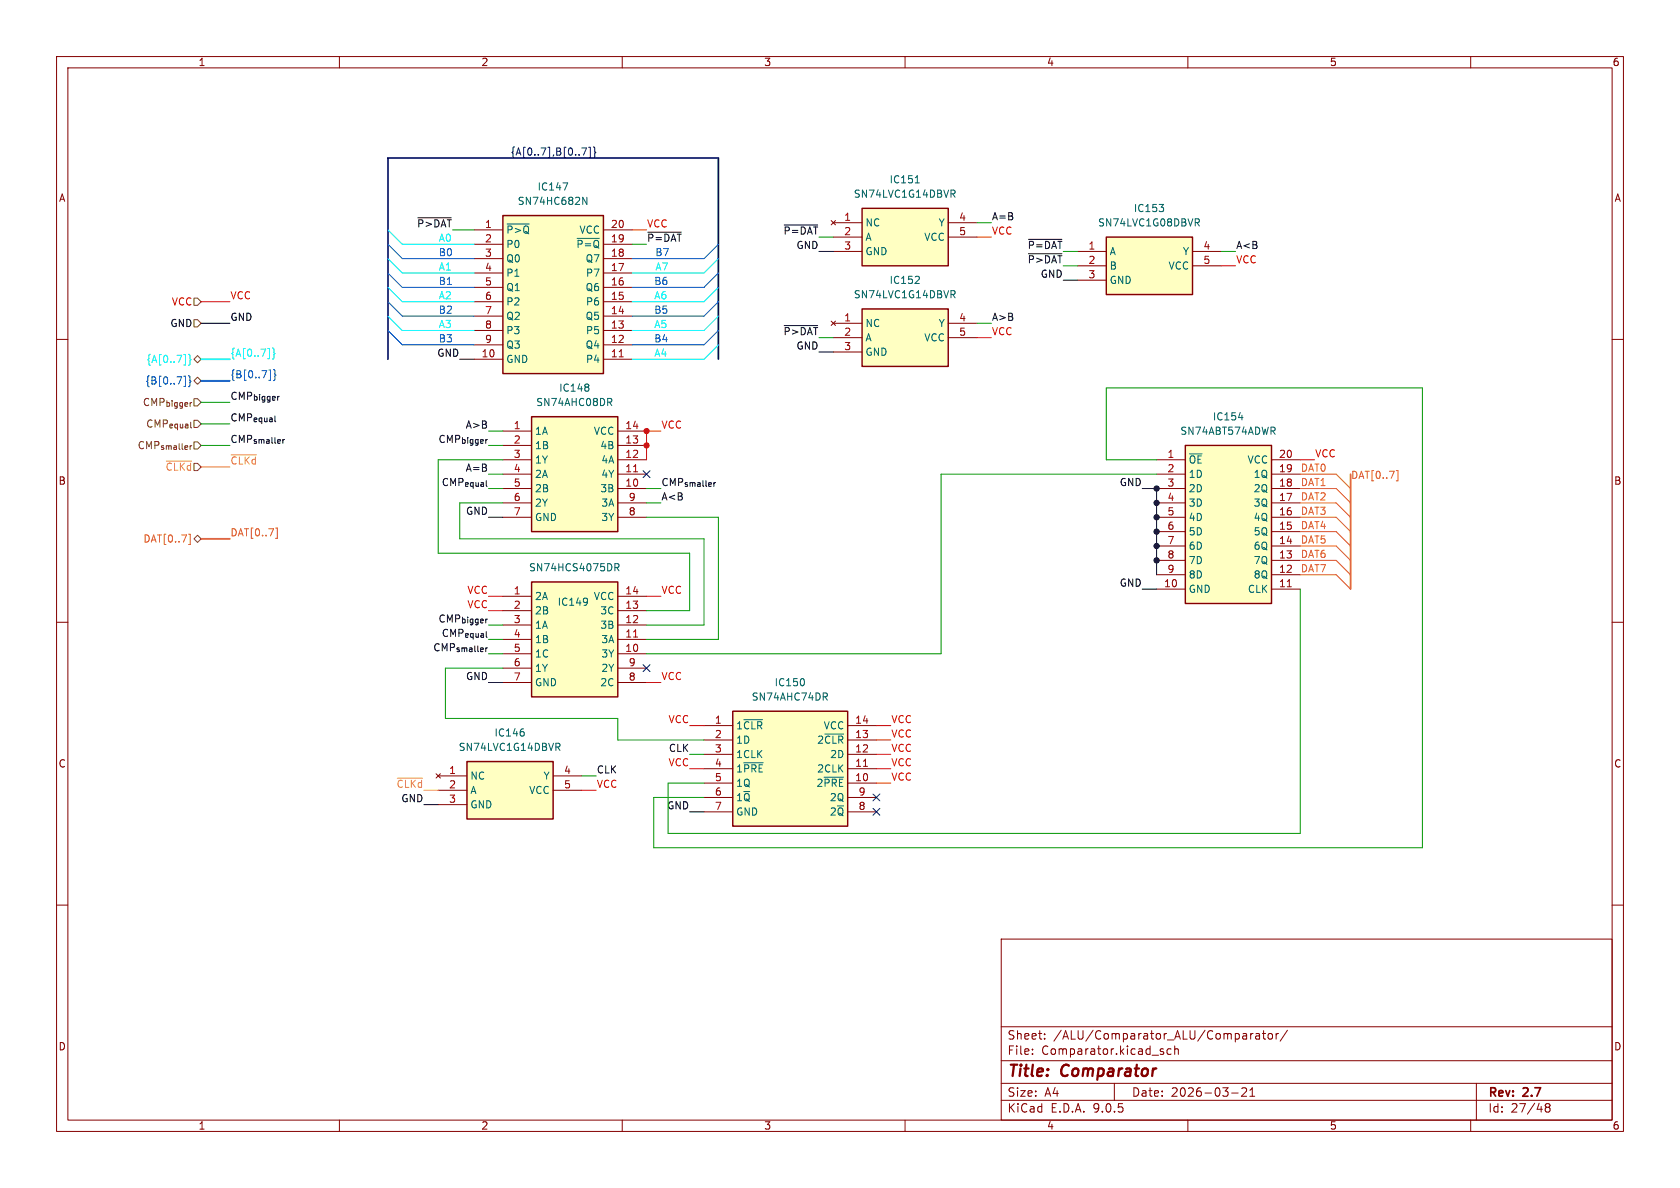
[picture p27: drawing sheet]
<svg xmlns="http://www.w3.org/2000/svg" width="297mm" height="210mm" viewBox="0 0 297 210" stroke-linecap="round" stroke-linejoin="round" font-family="sans-serif">
<defs><g id="words">
<g font-size="2.8" fill="#840000">
<text x="178" y="190.9">Title:</text>
<text x="187.7" y="190.9">Comparator</text>
</g>
<g font-size="2.1" fill="#840000">
<text x="178" y="184">Sheet:</text>
<text x="186.2" y="184">/ALU/Comparator_ALU/Comparator/</text>
<text x="178" y="186.7">File:</text>
<text x="184.1" y="186.7">Comparator.kicad_sch</text>
<text x="178" y="196.9">KiCad</text>
<text x="178" y="194.1">Size:</text>
<text x="184.7" y="194.1">A4</text>
<text x="185.7" y="196.9">E.D.A.</text>
<text x="193.3" y="196.9">9.0.5</text>
<text x="200" y="194.1">Date:</text>
<text x="207" y="194.1">2026-03-21</text>
<text x="263" y="194.3">Rev:</text>
<text x="263" y="196.9">Id:</text>
<text x="267.1" y="196.9">27/48</text>
<text x="269.4" y="194.3">2.7</text>
</g>
<g font-size="1.8" fill="#840000">
<text x="35" y="11.9">1</text>
<text x="85" y="11.9">2</text>
<text x="135" y="11.9">3</text>
<text x="185" y="11.9">4</text>
<text x="235" y="11.9">5</text>
<text x="285" y="11.9">6</text>
<text x="10.3" y="35.9">A</text>
<text x="285.3" y="35.9">A</text>
<text x="10.3" y="85.9">B</text>
<text x="285.3" y="85.9">B</text>
<text x="10.3" y="135.9">C</text>
<text x="285.3" y="135.9">C</text>
<text x="10.3" y="185.9">D</text>
<text x="285.3" y="185.9">D</text>
<text x="35" y="199.9">1</text>
<text x="85" y="199.9">2</text>
<text x="135" y="199.9">3</text>
<text x="185" y="199.9">4</text>
<text x="235" y="199.9">5</text>
<text x="285" y="199.9">6</text>
</g>
<text font-size="1.8" fill="#000084" x="90.2" y="27.6">{A[0..7],B[0..7]}</text>
<g font-size="1.8" fill="#006464">
<text x="94.9" y="33.9">IC147</text>
<text x="150.8" y="35.2">SN74LVC1G14DBVR</text>
<text x="157.2" y="32.6">IC151</text>
<text x="89.4" y="41.5">~{P&gt;Q}</text>
<text x="91.4" y="36.4">SN74HC682N</text>
<text x="102.3" y="41.5">VCC</text>
<text x="152.9" y="40.2">NC</text>
<text x="165.8" y="40.2">Y</text>
<text x="194" y="40.2">SN74LVC1G08DBVR</text>
<text x="200.3" y="37.7">IC153</text>
<text x="89.4" y="44">P0</text>
<text x="89.4" y="46.6">Q0</text>
<text x="101.8" y="44">~{P=Q}</text>
<text x="103.4" y="46.6">Q7</text>
<text x="152.9" y="42.8">A</text>
<text x="152.9" y="45.3">GND</text>
<text x="163.3" y="42.8">VCC</text>
<text x="196.1" y="45.3">A</text>
<text x="196.1" y="47.9">B</text>
<text x="206.5" y="47.9">VCC</text>
<text x="209" y="45.3">Y</text>
<text x="89.4" y="49.1">P1</text>
<text x="89.4" y="51.7">Q1</text>
<text x="103.4" y="51.7">Q6</text>
<text x="103.5" y="49.1">P7</text>
<text x="150.8" y="52.9">SN74LVC1G14DBVR</text>
<text x="157.2" y="50.4">IC152</text>
<text x="196.1" y="50.4">GND</text>
<text x="89.4" y="54.2">P2</text>
<text x="89.4" y="56.7">Q2</text>
<text x="89.4" y="59.3">P3</text>
<text x="103.4" y="56.7">Q5</text>
<text x="103.5" y="54.2">P6</text>
<text x="103.5" y="59.3">P5</text>
<text x="152.9" y="58">NC</text>
<text x="165.8" y="58">Y</text>
<text x="89.4" y="61.8">Q3</text>
<text x="89.4" y="64.4">GND</text>
<text x="103.4" y="61.8">Q4</text>
<text x="103.5" y="64.4">P4</text>
<text x="152.9" y="60.6">A</text>
<text x="152.9" y="63.1">GND</text>
<text x="163.3" y="60.6">VCC</text>
<text x="94.7" y="72">SN74AHC08DR</text>
<text x="98.7" y="69.4">IC148</text>
<text x="94.5" y="77.1">1A</text>
<text x="104.9" y="77.1">VCC</text>
<text x="208.6" y="77.1">SN74ABT574ADWR</text>
<text x="214.3" y="74.5">IC154</text>
<text x="94.5" y="79.6">1B</text>
<text x="94.5" y="82.1">1Y</text>
<text x="106" y="79.6">4B</text>
<text x="106.2" y="82.1">4A</text>
<text x="210.1" y="82.1">~{OE}</text>
<text x="220.5" y="82.1">VCC</text>
<text x="94.5" y="84.7">2A</text>
<text x="94.5" y="87.2">2B</text>
<text x="94.5" y="89.8">2Y</text>
<text x="106" y="87.2">3B</text>
<text x="106.2" y="84.7">4Y</text>
<text x="106.2" y="89.8">3A</text>
<text x="210.1" y="84.7">1D</text>
<text x="210.1" y="87.2">2D</text>
<text x="210.1" y="89.8">3D</text>
<text x="221.5" y="84.7">1Q</text>
<text x="221.5" y="87.2">2Q</text>
<text x="221.5" y="89.8">3Q</text>
<text x="94.5" y="92.3">GND</text>
<text x="106.2" y="92.3">3Y</text>
<text x="210.1" y="92.3">4D</text>
<text x="210.1" y="94.8">5D</text>
<text x="221.5" y="92.3">4Q</text>
<text x="221.5" y="94.8">5Q</text>
<text x="93.4" y="101.2">SN74HCS4075DR</text>
<text x="210.1" y="97.4">6D</text>
<text x="210.1" y="99.9">7D</text>
<text x="221.5" y="97.4">6Q</text>
<text x="221.5" y="99.9">7Q</text>
<text x="94.5" y="106.3">2A</text>
<text x="98.5" y="107.3">IC149</text>
<text x="104.9" y="106.3">VCC</text>
<text x="210.1" y="102.5">8D</text>
<text x="210.1" y="105">GND</text>
<text x="220.5" y="105">CLK</text>
<text x="221.5" y="102.5">8Q</text>
<text x="94.5" y="108.8">2B</text>
<text x="94.5" y="111.4">1A</text>
<text x="94.5" y="113.9">1B</text>
<text x="106" y="108.8">3C</text>
<text x="106" y="111.4">3B</text>
<text x="106.2" y="113.9">3A</text>
<text x="94.5" y="116.4">1C</text>
<text x="94.5" y="119">1Y</text>
<text x="106.2" y="116.4">3Y</text>
<text x="106.2" y="119">2Y</text>
<text x="94.5" y="121.5">GND</text>
<text x="106" y="121.5">2C</text>
<text x="132.8" y="124.1">SN74AHC74DR</text>
<text x="136.8" y="121.5">IC150</text>
<text x="87.3" y="130.4">IC146</text>
<text x="130" y="129.1">1~{CLR}</text>
<text x="130" y="131.7">1D</text>
<text x="144.4" y="131.7">2~{CLR}</text>
<text x="145.5" y="129.1">VCC</text>
<text x="81" y="132.9">SN74LVC1G14DBVR</text>
<text x="130" y="134.2">1CLK</text>
<text x="130" y="136.8">1~{PRE}</text>
<text x="144.4" y="136.8">2CLK</text>
<text x="146.7" y="134.2">2D</text>
<text x="83.1" y="138">NC</text>
<text x="83.1" y="140.6">A</text>
<text x="83.1" y="143.1">GND</text>
<text x="93.5" y="140.6">VCC</text>
<text x="96" y="138">Y</text>
<text x="130" y="139.3">1Q</text>
<text x="130" y="141.8">1~{Q}</text>
<text x="144.3" y="139.3">2~{PRE}</text>
<text x="146.6" y="141.8">2Q</text>
<text x="130" y="144.4">GND</text>
<text x="146.6" y="144.4">2~{Q}</text>
</g>
<g font-size="1.8" fill="#0f0f0f">
<text x="73.6" y="40.3">~{P&gt;DAT}</text>
<text x="138.4" y="41.6">~{P=DAT}</text>
<text x="175.3" y="39">A=B</text>
<text x="114.3" y="42.8">~{P=DAT}</text>
<text x="181.6" y="46.6">~{P&gt;DAT}</text>
<text x="181.6" y="44.1">~{P=DAT}</text>
<text x="218.4" y="44.1">A&lt;B</text>
<text x="138.4" y="59.3">~{P&gt;DAT}</text>
<text x="175.3" y="56.8">A&gt;B</text>
<text x="40.6" y="70.8">CMP_{bigger}</text>
<text x="40.6" y="74.6">CMP_{equal}</text>
<text x="82.2" y="75.9">A&gt;B</text>
<text x="40.6" y="78.4">CMP_{smaller}</text>
<text x="82.2" y="83.5">A=B</text>
<text x="116.8" y="88.6">A&lt;B</text>
<text x="116.8" y="86">CMP_{smaller}</text>
<text x="76.5" y="115.2">CMP_{smaller}</text>
<text x="105.4" y="136.8">CLK</text>
<text x="118.1" y="133">CLK</text>
</g>
<g font-size="1.8" fill="#a90000">
<text x="85.7" y="40.4">1</text>
<text x="107.9" y="40.4">20</text>
<text x="149.2" y="39.1">1</text>
<text x="149.2" y="41.7">2</text>
<text x="169.5" y="39.1">4</text>
<text x="169.5" y="41.7">5</text>
<text x="85.7" y="42.9">2</text>
<text x="85.7" y="45.5">3</text>
<text x="107.9" y="42.9">19</text>
<text x="107.9" y="45.5">18</text>
<text x="149.2" y="44.2">3</text>
<text x="192.3" y="44.2">1</text>
<text x="192.3" y="46.7">2</text>
<text x="212.7" y="44.2">4</text>
<text x="212.7" y="46.7">5</text>
<text x="85.7" y="48">4</text>
<text x="85.7" y="50.5">5</text>
<text x="85.7" y="53.1">6</text>
<text x="107.9" y="48">17</text>
<text x="107.9" y="50.5">16</text>
<text x="107.9" y="53.1">15</text>
<text x="192.3" y="49.3">3</text>
<text x="85.7" y="55.6">7</text>
<text x="85.7" y="58.2">8</text>
<text x="107.9" y="55.6">14</text>
<text x="107.9" y="58.2">13</text>
<text x="149.2" y="56.9">1</text>
<text x="149.2" y="59.4">2</text>
<text x="169.5" y="56.9">4</text>
<text x="169.5" y="59.4">5</text>
<text x="85" y="63.2">10</text>
<text x="85.7" y="60.7">9</text>
<text x="107.9" y="60.7">12</text>
<text x="107.9" y="63.2">11</text>
<text x="149.2" y="62">3</text>
<text x="90.7" y="75.9">1</text>
<text x="110.4" y="75.9">14</text>
<text x="90.7" y="78.5">2</text>
<text x="90.7" y="81">3</text>
<text x="90.7" y="83.6">4</text>
<text x="110.4" y="78.5">13</text>
<text x="110.4" y="81">12</text>
<text x="110.4" y="83.6">11</text>
<text x="206.3" y="81">1</text>
<text x="206.3" y="83.6">2</text>
<text x="226" y="81">20</text>
<text x="226" y="83.6">19</text>
<text x="90.7" y="86.1">5</text>
<text x="90.7" y="88.6">6</text>
<text x="110.4" y="86.1">10</text>
<text x="111.1" y="88.6">9</text>
<text x="206.3" y="86.1">3</text>
<text x="206.3" y="88.6">4</text>
<text x="226" y="86.1">18</text>
<text x="226" y="88.6">17</text>
<text x="90.7" y="91.2">7</text>
<text x="111.1" y="91.2">8</text>
<text x="206.3" y="91.2">5</text>
<text x="206.3" y="93.7">6</text>
<text x="226" y="91.2">16</text>
<text x="226" y="93.7">15</text>
<text x="206.3" y="96.3">7</text>
<text x="206.3" y="98.8">8</text>
<text x="206.3" y="101.3">9</text>
<text x="226" y="96.3">14</text>
<text x="226" y="98.8">13</text>
<text x="226" y="101.3">12</text>
<text x="90.7" y="105.2">1</text>
<text x="90.7" y="107.7">2</text>
<text x="110.4" y="105.2">14</text>
<text x="110.4" y="107.7">13</text>
<text x="205.7" y="103.9">10</text>
<text x="226" y="103.9">11</text>
<text x="90.7" y="110.2">3</text>
<text x="90.7" y="112.8">4</text>
<text x="110.4" y="110.2">12</text>
<text x="110.4" y="112.8">11</text>
<text x="90.7" y="115.3">5</text>
<text x="90.7" y="117.9">6</text>
<text x="110.4" y="115.3">10</text>
<text x="111.1" y="117.9">9</text>
<text x="90.7" y="120.4">7</text>
<text x="111.1" y="120.4">8</text>
<text x="126.3" y="128">1</text>
<text x="126.3" y="130.6">2</text>
<text x="151.1" y="128">14</text>
<text x="151.1" y="130.6">13</text>
<text x="79.3" y="136.9">1</text>
<text x="99.6" y="136.9">4</text>
<text x="126.3" y="133.1">3</text>
<text x="126.3" y="135.6">4</text>
<text x="151.1" y="133.1">12</text>
<text x="151.1" y="135.6">11</text>
<text x="79.3" y="139.4">2</text>
<text x="79.3" y="142">3</text>
<text x="99.6" y="139.4">5</text>
<text x="126.3" y="138.2">5</text>
<text x="126.3" y="140.7">6</text>
<text x="126.3" y="143.3">7</text>
<text x="151.1" y="138.2">10</text>
<text x="151.7" y="140.7">9</text>
<text x="151.7" y="143.3">8</text>
</g>
<g font-size="1.8" fill="#ff0007">
<text x="114.3" y="40.3">VCC</text>
<text x="175.3" y="41.6">VCC</text>
<text x="218.4" y="46.6">VCC</text>
<text x="40.6" y="53">VCC</text>
<text x="30.3" y="54.2">VCC</text>
<text x="175.3" y="59.3">VCC</text>
<text x="116.8" y="75.9">VCC</text>
<text x="232.4" y="80.9">VCC</text>
<text x="82.5" y="107.6">VCC</text>
<text x="82.5" y="105.1">VCC</text>
<text x="116.8" y="105.1">VCC</text>
<text x="116.8" y="120.3">VCC</text>
<text x="118.1" y="127.9">VCC</text>
<text x="157.5" y="130.5">VCC</text>
<text x="157.5" y="127.9">VCC</text>
<text x="118.1" y="135.5">VCC</text>
<text x="157.5" y="133">VCC</text>
<text x="157.5" y="135.5">VCC</text>
<text x="105.4" y="139.4">VCC</text>
<text x="157.5" y="138.1">VCC</text>
</g>
<g font-size="1.8" fill="#0048ff">
<text x="77.5" y="45.4">B0</text>
<text x="115.8" y="45.4">B7</text>
<text x="77.5" y="50.5">B1</text>
<text x="115.6" y="50.5">B6</text>
<text x="77.5" y="55.5">B2</text>
<text x="115.6" y="55.5">B5</text>
<text x="77.5" y="60.6">B3</text>
<text x="115.6" y="60.6">B4</text>
<text x="25.6" y="68.2">{B[0..7]}</text>
<text x="40.6" y="67">{B[0..7]}</text>
</g>
<g font-size="1.8" fill="#00f8ff">
<text x="77.5" y="47.9">A1</text>
<text x="77.5" y="42.8">A0</text>
<text x="115.8" y="47.9">A7</text>
<text x="77.5" y="53">A2</text>
<text x="115.6" y="53">A6</text>
<text x="77.5" y="58.1">A3</text>
<text x="115.6" y="58.1">A5</text>
<text x="25.8" y="64.4">{A[0..7]}</text>
<text x="40.6" y="63.2">{A[0..7]}</text>
<text x="115.6" y="63.2">A4</text>
</g>
<g font-size="1.8">
<text x="140.7" y="44.1">GND</text>
<text x="183.9" y="49.2">GND</text>
<text x="30" y="58">GND</text>
<text x="40.6" y="56.8">GND</text>
<text x="77.2" y="63.2">GND</text>
<text x="140.7" y="61.9">GND</text>
<text x="197.9" y="86">GND</text>
<text x="82.3" y="91.1">GND</text>
<text x="197.9" y="103.8">GND</text>
<text x="82.3" y="120.3">GND</text>
<text x="70.9" y="141.9">GND</text>
<text x="117.8" y="143.2">GND</text>
</g>
<g font-size="1.8" fill="#725600">
<text x="25.1" y="72">CMP_{bigger}</text>
<text x="25.7" y="75.8">CMP_{equal}</text>
<text x="24.2" y="79.6">CMP_{smaller}</text>
<text x="29.2" y="83.4">~{CLKd}</text>
</g>
<g font-size="1.8" fill="#ffba00">
<text x="40.6" y="82.2">~{CLKd}</text>
<text x="70" y="139.4">~{CLKd}</text>
</g>
<g font-size="1.8" fill="#009600">
<text x="77.4" y="78.4">CMP_{bigger}</text>
<text x="78" y="86">CMP_{equal}</text>
<text x="77.4" y="110.1">CMP_{bigger}</text>
<text x="78" y="112.7">CMP_{equal}</text>
</g>
<g font-size="1.8" fill="#ff6400">
<text x="229.9" y="83.5">DAT0</text>
<text x="229.9" y="86">DAT1</text>
<text x="229.9" y="88.6">DAT2</text>
<text x="238.8" y="84.7">DAT[0..7]</text>
<text x="40.6" y="94.9">DAT[0..7]</text>
<text x="229.9" y="91.1">DAT3</text>
<text x="229.9" y="93.6">DAT4</text>
<text x="25.2" y="96.1">DAT[0..7]</text>
<text x="229.9" y="96.2">DAT5</text>
<text x="229.9" y="98.7">DAT6</text>
<text x="229.9" y="101.3">DAT7</text>
</g>
</g></defs>
<g fill="none" stroke="#840000" stroke-width=".18">
<path d="M10 10h277v190h-277zM12 12h273v186h-273zM60 10v2M110 10v2M160 10v2M210 10v2M260 10v2M10 60h2M285 60h2M10 110h2M285 110h2M10 160h2"/>
<path d="M177 166h108v32h-108zM285 160h2M60 198v2M110 198v2M160 198v2M177 194.5h108M177 191.5h108M177 187.5h108M177 181.5h108M182.5 186.3v.1M182.5 185.5v.1M184.7 183.6v.1"/>
<path d="M184.7 182.8v.1M197 191.5v3M205.5 185.9l.2 .2-.2 .3M205.5 185.4l.2 .1M207 185.5l-.4-.1-.3 .3v.4l.2 .2h.5M207.7 185.5l.2-.1 .3 .1 .1 .9M207.7 184.9v1.5M210 198v2M217.7 193.2h1.2M219.5 192.4l.6-.1 .2 .1 .1 .3-.9 1.1h.9M221 193.8h.8M221 192.7l.4-.4v1.5"/>
<path d="M221.1 182.7v1M221.5 182.7l-.3 .1-.1 .2M222 182.8h.6l.1 .9M222.7 183.1h-.5a.29 .29 0 0 0-.2 .3 .29 .29 0 0 0 .2 .3l.5-.1M223.2 182.7h.5M223.4 182.2v1.3l.3 .2M224.3 182.8l.4-.1 .3 .3v.4l-.3 .3-.4-.1-.1-.2v-.4zM225.6 182.7v1M226 182.7l-.3 .1-.1 .2M227.6 182.1l-1.3 2M260 198v2M261 191.5v6.5"/>
<path d="M273.5 195.7l-.3-.2 .3-.4 .4 .1 .1 .2-.3 .3M273.5 195.7l-.3 .3v.5l.3 .1 .4-.1 .1-.2v-.4l-.3-.2M273.5 195.7h.2"/>
</g>
<path d="M195.6 41.9h15.2v10.2h-15.2z" fill="#ffffc2"/>
<path d="M195.6 41.9h15.2v10.2h-15.2z" fill="none" stroke="#840000" stroke-width=".25"/>
<path d="M190.5 44.5h5.1M190.5 47h5.1M190.5 49.5h5.1M210.8 44.5h5.1M210.8 47h5.1" fill="none" stroke="#840000" stroke-width=".18"/>
<path d="M204.9 36.1h.8l-.4 .5M205.6 36.7l.1 .2-.1 .4M211.3 38.7h.5l.2 .2-.1 .4h-.6M211.6 39.3l.4 .6" fill="none" stroke="#006464" stroke-width=".18"/>
<path d="M152.4 36.8h15.2v10.2h-15.2z" fill="#ffffc2"/>
<path d="M152.4 36.8h15.2v10.2h-15.2z" fill="none" stroke="#840000" stroke-width=".25"/>
<path d="M146.9 39l.8 .8M147.3 39.4h5.1M147.7 39l-.8 .8M167.6 39.4h5.1M147.3 41.9h5.1M147.3 44.5h5.1M167.6 41.9h5.1" fill="none" stroke="#840000" stroke-width=".18"/>
<path d="M161.8 32.3h.7M162 31.2l.2-.1v1.2M168.1 33.6h.5l.2 .2-.1 .4-.6 .1M168.4 34.3l.4 .6" fill="none" stroke="#006464" stroke-width=".18"/>
<path d="M209.5 78.7h15.3v28h-15.3z" fill="#ffffc2"/>
<path d="M209.5 78.7h15.3v28h-15.3z" fill="none" stroke="#840000" stroke-width=".25"/>
<g fill="none" stroke="#840000" stroke-width=".18">
<path d="M204.5 81.3h5M204.5 83.8h5M204.5 86.4h5M204.5 88.9h5M204.5 91.4h5M204.5 94h5M204.5 96.5h5M204.5 99.1h5M224.8 81.3h5.1M224.8 83.8h5.1M224.8 86.4h5.1M224.8 88.9h5.1"/>
<path d="M224.8 91.4h5.1M224.8 94h5.1M224.8 96.5h5.1M224.8 99.1h5.1M204.5 101.6h5M204.5 104.1h5M224.8 101.6h5.1M224.8 104.1h5.1"/>
</g>
<path d="M227.6 103.7h.7" fill="none" stroke="#a90000" stroke-width=".18"/>
<path d="M219 73.8h.7M225 76.2l.4 .6M225.3 75.6l.1 .2-.1 .3" fill="none" stroke="#006464" stroke-width=".18"/>
<path d="M129.5 125.7h20.4v20.4h-20.4z" fill="#ffffc2"/>
<path d="M129.5 125.7h20.4v20.4h-20.4z" fill="none" stroke="#840000" stroke-width=".25"/>
<g fill="none" stroke="#840000" stroke-width=".18">
<path d="M124.5 128.3h5M124.5 130.8h5M124.5 133.4h5M124.5 135.9h5M124.5 138.4h5M149.9 128.3h5M149.9 130.8h5M149.9 133.4h5M149.9 135.9h5M149.9 138.4h5M124.5 141h5M124.5 143.5h5"/>
<path d="M149.9 141h5M149.9 143.5h5"/>
</g>
<path d="M131.5 127.2h3.3M131.5 134.8h3.4M142.1 120.1l.1 .3-.1 .7M145.7 137.4h3.4M145.8 129.8h3.3M145.8 123.2l.5 .6M146 122.5l.3 .2-.1 .3-.2 .2" fill="none" stroke="#006464" stroke-width=".18"/>
<path d="M152.6 135.5h.8" fill="none" stroke="#a90000" stroke-width=".18"/>
<path d="M94 102.9h15.2v20.3h-15.2z" fill="#ffffc2"/>
<path d="M94 102.9h15.2v20.3h-15.2z" fill="none" stroke="#840000" stroke-width=".25"/>
<g fill="none" stroke="#840000" stroke-width=".18">
<path d="M88.9 105.4h5.1M88.9 108h5.1M88.9 110.5h5.1M88.9 113h5.1M88.9 115.6h5.1M88.9 118.1h5.1M109.2 105.4h5.1M109.2 108h5.1M109.2 110.5h5.1M109.2 113h5.1M109.2 115.6h5.1M109.2 118.1h5.1"/>
<path d="M88.9 120.7h5.1M109.2 120.7h5.1"/>
</g>
<path d="M112 112.6h.7" fill="none" stroke="#a90000" stroke-width=".18"/>
<path d="M103.7 105.8l.1 .1a1.07 1.07 0 0 1-.1 1M103.9 106.3l-.2 .2M108.7 100.3l.6-.1 .1-.1v-.3l-.7-.2v1.3M109 100.3l.4 .6" fill="none" stroke="#006464" stroke-width=".18"/>
<path d="M82.5 134.6h15.3v10.2h-15.3z" fill="#ffffc2"/>
<path d="M82.5 134.6h15.3v10.2h-15.3z" fill="none" stroke="#840000" stroke-width=".25"/>
<path d="M77.1 136.8l.8 .7M77.5 137.2h5M77.5 139.7h5M77.9 136.8l-.8 .7M97.8 137.2h5.1M97.8 139.7h5.1M77.5 142.2h5" fill="none" stroke="#840000" stroke-width=".18"/>
<path d="M92.6 129.4l.1 .2-.1 .5M98.3 131.4h.5l.2 .2-.1 .4-.6 .1M98.6 132.1l.4 .6" fill="none" stroke="#006464" stroke-width=".18"/>
<path d="M152.4 54.6h15.2v10.2h-15.2z" fill="#ffffc2"/>
<path d="M152.4 54.6h15.2v10.2h-15.2z" fill="none" stroke="#840000" stroke-width=".25"/>
<path d="M146.9 56.8l.8 .7M147.3 57.2h5.1M147.3 59.7h5.1M147.7 56.8l-.8 .7M167.6 57.2h5.1M167.6 59.7h5.1M147.3 62.2h5.1" fill="none" stroke="#840000" stroke-width=".18"/>
<path d="M162.4 48.9l.1 .2v.3l-.8 .7h.8M168.1 51.4h.5l.2 .2-.1 .4h-.6M168.4 52l.4 .6" fill="none" stroke="#006464" stroke-width=".18"/>
<path d="M88.9 38.1h17.8v27.9h-17.8z" fill="#ffffc2"/>
<path d="M88.9 38.1h17.8v27.9h-17.8z" fill="none" stroke="#840000" stroke-width=".25"/>
<g fill="none" stroke="#840000" stroke-width=".18">
<path d="M83.8 40.6h5.1M83.8 43.2h5.1M83.8 45.7h5.1M83.8 48.3h5.1M83.8 50.8h5.1M83.8 53.3h5.1M83.8 55.9h5.1M83.8 58.4h5.1M106.7 40.6h5.1M106.7 43.2h5.1M106.7 45.7h5.1M106.7 48.3h5.1"/>
<path d="M106.7 50.8h5.1M106.7 53.3h5.1M106.7 55.9h5.1M106.7 58.4h5.1M83.8 61h5.1M83.8 63.5h5.1M106.7 61h5.1M106.7 63.5h5.1"/>
</g>
<path d="M89.6 39.6h4M99.5 32.3h.9l-.6 1.3M103 34.9l.7 1.2v-1.2M102 42.1h3.9" fill="none" stroke="#006464" stroke-width=".18"/>
<path d="M109.5 63.1h.7" fill="none" stroke="#a90000" stroke-width=".18"/>
<path d="M94 73.7h15.2v20.3h-15.2z" fill="#ffffc2"/>
<path d="M94 73.7h15.2v20.3h-15.2z" fill="none" stroke="#840000" stroke-width=".25"/>
<g fill="none" stroke="#840000" stroke-width=".18">
<path d="M88.9 76.2h5.1M88.9 78.7h5.1M109.2 76.2h5.1M109.2 78.7h5.1M88.9 81.3h5.1M88.9 83.8h5.1M88.9 86.4h5.1M88.9 88.9h5.1M88.9 91.4h5.1M109.2 81.3h5.1M109.2 83.8h5.1M109.2 86.4h5.1"/>
<path d="M109.2 88.9h5.1M109.2 91.4h5.1"/>
</g>
<path d="M112 83.4h.7" fill="none" stroke="#a90000" stroke-width=".18"/>
<path d="M104 68l.1 .1-.1 .3M104 68.5l.1 .2-.1 .4M107.7 71.1l.5 .6M107.9 70.4l.3 .3-.1 .3-.2 .1" fill="none" stroke="#006464" stroke-width=".18"/>
<path d="M33.3 94.4h.3v1.9h-.3M48.7 93.3h.3v1.9h-.3M229.9 99.1h6.3l2.6 2.5M229.9 96.5h6.3l2.6 2.6M229.9 86.4h6.3l2.6 2.5M229.9 83.8h6.3l2.6 2.6M229.9 91.4h6.3l2.6 2.6M229.9 88.9h6.3l2.6 2.5M229.9 94h6.3l2.6 2.5M246.8 83.2h.3v1.8h-.3M229.9 101.6h6.3l2.6 2.5" fill="none" stroke="#ff6400" stroke-width=".18"/>
<path d="M34.3 52.7h.6l.7 .6-.7 .7h-.6zM34.3 56.5h.6l.7 .7-.7 .6h-.6zM34.3 67.3l.6-.6 .7 .6-.7 .6zM34.9 62.9l.7 .6-.7 .6-.6-.6zM34.3 95.3l.6-.7 .7 .7-.7 .6z" fill="none" stroke="#725600" stroke-width=".18"/>
<path d="M29.4 81.5h4.5M35.6 82.6h5M40.9 80.4h4.4M70.2 137.6h4.5M74.9 139.7h2.6" fill="none" stroke="#ffba00" stroke-width=".18"/>
<path d="M68.6 43.2l2.5 2.5h12.7M68.6 48.3l2.5 2.5h12.7M68.6 58.4l2.5 2.6h12.7M68.6 53.3l2.5 2.6h12.7M127 43.2l-2.5 2.5h-12.7M127 48.3l-2.5 2.5h-12.7M127 58.4l-2.5 2.6h-12.7M127 53.3l-2.5 2.6h-12.7M32.5 66.5h.3v1.8h-.3M33.3 66.4l.3 .2v.6l.2 .2-.2 .2v.6l-.3 .2M47.5 65.4h.3v1.8h-.3M48.4 65.3l.2 .2v.6l.2 .2-.2 .2v.6l-.2 .2" fill="none" stroke="#0048ff" stroke-width=".18"/>
<path d="M68.6 45.7l2.5 2.6h12.7M68.6 40.6l2.5 2.6h12.7M68.6 50.8l2.5 2.5h12.7M68.6 55.9l2.5 2.5h12.7M127 45.7l-2.5 2.6h-12.7M127 50.8l-2.5 2.5h-12.7M127 55.9l-2.5 2.5h-12.7M32.5 62.7h.3v1.8h-.3M33.3 62.6l.3 .2v.6l.2 .2-.2 .2v.6l-.3 .2M47.3 61.6h.3v1.8h-.3M48.2 61.5l.2 .2v.6l.2 .2-.2 .2v.6l-.2 .2M127 61l-2.5 2.5h-12.7" fill="none" stroke="#00f8ff" stroke-width=".18"/>
<path d="M73.9 38.5h5.9M138.6 39.8h6M114.5 41h5.9M138.6 57.6h6M181.8 44.9h5.9M181.8 42.3h5.9" fill="none" stroke="#0f0f0f" stroke-width=".18"/>
<path d="M102.8 26.2h.9l-.5 1.2M104.1 26h.3v1.9h-.3M104.9 26l.2 .2v.6l.2 .1-.2 .2v.6l-.2 .2M113.7 83.2l1.2 1.2M114.9 83.2l-1.2 1.2M113.7 117.5l1.2 1.2M114.9 117.5l-1.2 1.2M154.3 140.4l1.2 1.2M154.3 142.9l1.2 1.2M155.5 140.4l-1.2 1.2M155.5 142.9l-1.2 1.2" fill="none" stroke="#000084" stroke-width=".18"/>
<path d="M68.6 63.5v-35.6h58.4v35.6" fill="none" stroke="#000084" stroke-width=".3"/>
<path d="M35.6 63.5h5" fill="none" stroke="#00f8ff" stroke-width=".3"/>
<path d="M35.6 95.3h5M238.8 83.8v20.3" fill="none" stroke="#ff6400" stroke-width=".3"/>
<path d="M35.6 67.3h5" fill="none" stroke="#0048ff" stroke-width=".3"/>
<path d="M35.6 57.2h5M144.8 44.5h2.5M188 49.5h2.5M81.3 63.5h2.5M144.8 62.2h2.5M86.4 91.4h2.5M201.9 86.4h2.6v15.2M201.9 104.1h2.6M86.4 120.7h2.5M74.9 142.2h2.6M121.9 143.5h2.6" fill="none" stroke="#000" stroke-width=".18"/>
<g fill="none" stroke="#009600" stroke-width=".18">
<path d="M172.7 39.4h2.6M80 40.6h3.8M111.8 43.2h2.5M144.8 59.7h2.5M144.8 41.9h2.5M172.7 57.2h2.6M188 44.5h2.5M188 47h2.5M215.9 44.5h2.5M35.6 74.9h5M35.6 78.7h5M35.6 71.1h5"/>
<path d="M86.4 76.2h2.5M86.4 83.8h2.5M88.9 88.9h-7.6v6.4h43.2v15.2h-10.2M88.9 81.3h-11.4v16.5h44.4v10.2h-7.6M114.3 88.9h2.5M114.3 91.4h12.7v21.6h-12.7M114.3 86.4h2.5M204.5 83.8h-38.1v31.8h-52.1M204.5 81.3h-8.9v-12.7h55.9v81.3h-135.9v-8.9h8.9M86.4 115.6h2.5M88.9 118.1h-10.2v8.9h30.5v3.8h15.3M229.9 104.1v43.2h-111.8v-8.9h6.4"/>
<path d="M102.9 137.2h2.5M121.9 133.4h2.6"/>
</g>
<g fill="none" stroke="#ff0007" stroke-width=".18">
<path d="M35.6 53.3h5M111.8 40.6h2.5M172.7 59.7h2.6M172.7 41.9h2.6M215.9 47h2.5M116.8 76.2h-2.5v5.1M229.9 81.3h2.5M86.4 105.4h2.5M86.4 108h2.5M114.3 105.4h2.5M102.9 139.7h2.5M114.3 120.7h2.5"/>
<path d="M121.9 135.9h2.6M121.9 128.3h2.6M154.9 135.9h2.6M154.9 130.8h2.6M154.9 133.4h2.6M154.9 138.4h2.6M154.9 128.3h2.6"/>
</g>
<g fill="#000" stroke="#000" stroke-width=".18">
<circle cx="204.5" cy="96.5" r=".46"/>
<circle cx="204.5" cy="86.4" r=".46"/>
<circle cx="204.5" cy="94" r=".46"/>
<circle cx="204.5" cy="99.1" r=".46"/>
<circle cx="204.5" cy="88.9" r=".46"/>
<circle cx="204.5" cy="91.4" r=".46"/>
</g>
<g fill="#ff0007" stroke="#ff0007" stroke-width=".18">
<circle cx="114.3" cy="76.2" r=".46"/>
<circle cx="114.3" cy="78.7" r=".46"/>
</g>
<use href="#words"/>
</svg>
